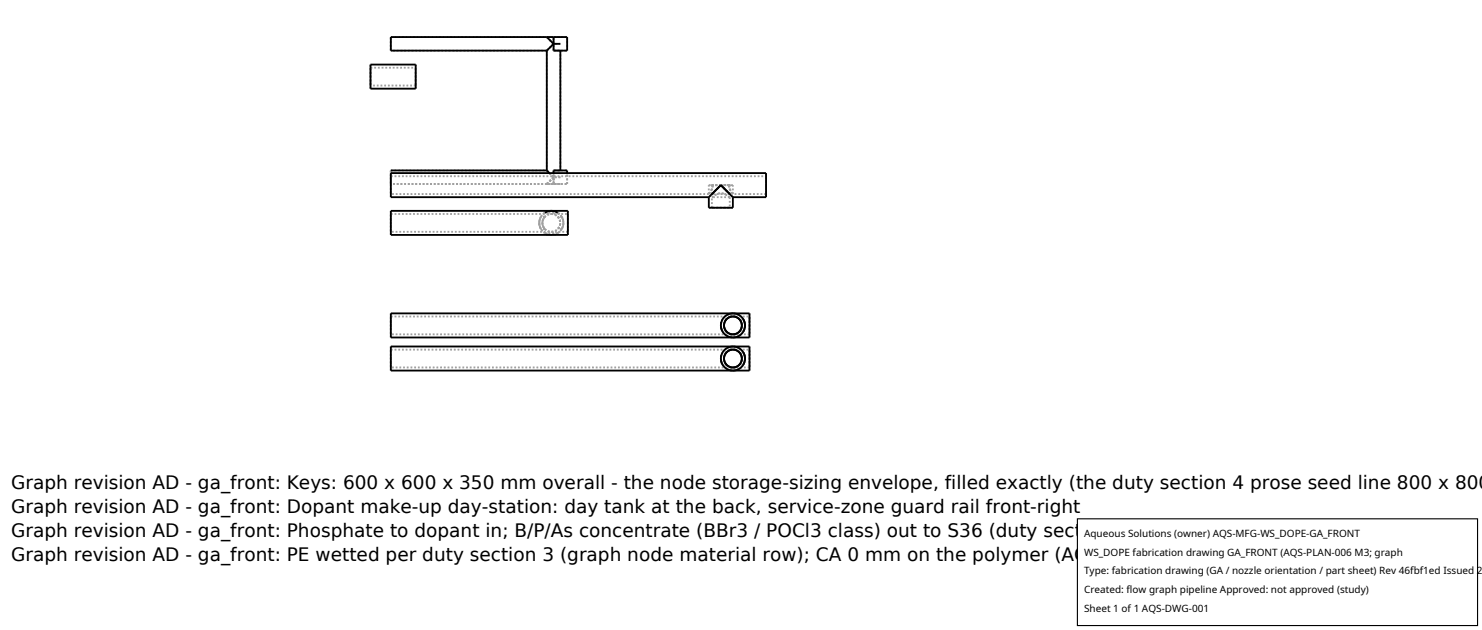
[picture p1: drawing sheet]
<svg xmlns="http://www.w3.org/2000/svg" width="212mm" height="90mm" viewBox="0 0 212 90" stroke-linecap="round" stroke-linejoin="round" font-family="sans-serif">
<defs><g id="words">
<g font-size="2.6">
<text x="1.6" y="69.8">Graph revision AD - ga_front: Keys: 600 x 600 x 350 mm overall - the node storage-sizing envelope, filled exactly (the duty section 4 prose seed line 800 x 800</text>
<text x="1.6" y="73.3">Graph revision AD - ga_front: Dopant make-up day-station: day tank at the back, service-zone guard rail front-right</text>
<text x="1.6" y="76.7">Graph revision AD - ga_front: Phosphate to dopant in; B/P/As concentrate (BBr3 / POCl3 class) out to S36 (duty section 1)</text>
<text x="1.6" y="80.2">Graph revision AD - ga_front: PE wetted per duty section 3 (graph node material row); CA 0 mm on the polymer (AQS-STD-001)</text>
</g>
<g font-size="1.4">
<text x="154.8" y="76.6">Aqueous Solutions (owner) AQS-MFG-WS_DOPE-GA_FRONT</text>
<text x="154.8" y="79.3">WS_DOPE fabrication drawing GA_FRONT (AQS-PLAN-006 M3; graph</text>
<text x="154.8" y="82">Type: fabrication drawing (GA / nozzle orientation / part sheet) Rev 46fbf1ed Issued 2</text>
<text x="154.8" y="84.7">Created: flow graph pipeline Approved: not approved (study)</text>
<text x="154.8" y="87.4">Sheet 1 of 1 AQS-DWG-001</text>
</g>
</g></defs>
<g fill="none" stroke="#a0a0a0" stroke-width=".26" stroke-dasharray=".3 .3" stroke-linecap="butt">
<path d="M52.9 12.7v-3.5M52.9 9.7h6.5M52.9 9.7v2.5M52.9 12.2v-2.5M55.8 5.3v1.9M55.8 7.2v-1.9M55.8 5.3h22.3M59.4 12.7v-3.5M59.4 9.7v2.5M59.4 12.2v-2.5M59.4 12.2h-6.5M78.1 7.2l1-.9"/>
<path d="M78.1 5.3l1 1M78.1 5.3h1M78.1 5.3h1.9M78.1 7.2v17.1M78.1 7.2h-22.3M79.1 7.2h.9M79.1 7.2v-.9M79.1 6.3l-1 .9M79.1 7.2h1.9M79.1 6.3v-1M79.1 5.3h1.9M79.1 6.3l-1-1"/>
<path d="M79.1 5.3v1M79.1 6.3v.9M79.1 5.3h-1M80 7.2h-.9M80 6.3h-.9M80 7.2v17.1M81 7.2v-1.9M55.8 24.3v2M55.8 26.3v-2M55.8 24.3h22.3M55.8 33.5v-3.4M55.8 30.6v2.5"/>
<path d="M55.8 33.1v-2.5M55.8 30.6h25.3M55.8 28.2v-3.5M55.8 25.2v2.5M55.8 27.7v-2.5M55.8 25.2h53.6M77 31.8l.2 .9 .6 .6M77.3 32.7l-.3-.8 .3-1M77.5 31.8l.1 .5 .2 .4M77.8 30.4l-.6 .6-.2 .8M77.8 32.7h-.5M77.8 30.9l-.2 .4-.1 .5"/>
<path d="M77.8 30.9h-.5M77.8 32.7l-.2-.4-.1-.5 .1-.4 .2-.5M78.1 24.3l1 1M78.1 26.3l1-1M78.1 26.3h1M78.1 26.3h-22.3M78.7 30.1l.7 .1 .5 .4 .4 .5 .2 .7-.2 .6-.3 .6-.6 .4-.6 .1-.7-.1-.5-.3-.4-.6-.2-.6 .2-.7 .3-.6 .6-.3 .6-.2M78.7 30.6l.6 .1 .3 .2 .3 .4 .1 .5-.1 .5-.3 .4-.4 .3-.5 .1-.4-.1-.4-.3-.3-.4-.1-.5 .1-.4 .2-.5 .4-.2 .5-.1M78.7 30.6h.5l.4 .3 .3 .4 .1 .5-.1 .5-.2 .4-.5 .3-.4 .1-.5-.1-.4-.3-.3-.3-.1-.6 .1-.4 .2-.5 .5-.3h.4M79.1 25.3l-1 1M79.1 25.3l-1-1M79.1 24.3h.9"/>
<path d="M79.1 25.3v-1M79.1 26.3v-1M79.1 26.3h-1M79.1 24.3h1.9M79.1 24.3v1M79.1 25.3v1M79.1 26.3h1.9M79.1 25.3v-.6M79.1 25.3l-.6-.6M79.7 33.3h-1.9M79.7 30.4a1.72 1.72 0 0 1 0 2.9M79.7 30.4h-1.9"/>
<path d="M79.7 33.3l-.9 .2-1-.2M79.7 30.9a1.27 1.27 0 0 1 0 1.8M79.7 30.9l.2 .4 .1 .5-.1 .5-.2 .4M80 24.3h-.9M80 25.3h-.9M80 26.3h-1.9M80.2 32.7l.3-.9-.3-.9M80.2 30.9h-.5M80.2 32.7h-.5M80.2 30.9l.3 .9-.3 .9M81 26.3v-2M81 26.3v-1.6"/>
<path d="M81.1 33.5v-3.4M81.1 30.6v2.5M81.1 33.1v-2.5M81.1 33.1h-25.3M101.2 29.7h3.5M101.2 27.7l.5-.7 .1-.6M101.2 26.4h.6M101.2 27.7h-45.4M101.2 27.7v-1.3M101.7 29.7h2.5M101.7 28.2l.7-.5 .5-.1 .6 .1 .7 .5M101.7 26.4h1.3"/>
<path d="M101.7 29.7v-1.5M101.7 27.7v-1.3M101.8 26.4l-.1 .6-.5 .7M101.8 26.4h-.6M103 26.4l1.7 1.8M103 26.4l-1.8 1.8M103 26.4h-1.2M103 26.4h-1.3M103 26.4l-1.3 1.3M103 26.4l1.2 1.3M103 26.4h1.2M104.1 26.4l.2 .6 .4 .7"/>
<path d="M104.1 26.4h-1.1M104.1 26.4h.6M104.2 29.7h-2.5M104.2 28.2l-.7-.5-.5-.1-.6 .1-.7 .5M104.2 28.2v1.5M104.2 26.4h-1.2M104.2 28.2h-2.5M104.2 27.7h-2.5M104.2 27.7v-1.3M104.7 27.7l-.4-.7-.2-.6M104.7 26.4h-.6M104.7 27.7v-1.3"/>
<path d="M109.4 28.2v-3.5M109.4 25.2v2.5M109.4 27.7v-2.5M109.4 27.7h-4.7M55.8 52.9v-3.4M55.8 49.9v2.6M55.8 52.5v-2.6M55.8 49.9h51.2M55.8 48.2v-3.5M55.8 45.2v2.5M55.8 47.7v-2.5M55.8 45.2h51.2"/>
<path d="M103 51.2l.2-.8 .6-.7M103 46.5l.2-.9 .6-.6M103 46.6v.1M103 51v.3M103 46.2v.4M103 51.4v.1M103 46.7v.1M103 51.7l.1 .1M103 47l.1 .1M103.1 51.9l.1 .1M103.1 47.2l.1 .1M103.2 47.3v.1"/>
<path d="M103.2 50.3l-.2 .4M103.2 50.3l-.2 .9 .2 .9M103.2 45.6l-.2 .4M103.2 45.6l-.2 .8 .2 1M103.4 51.2l.1-.5 .3-.4M103.4 46.5l.1-.5 .3-.4M103.8 52.7l-.6-.7-.2-.8M103.8 52.7l.9 .2 .9-.2M103.8 50.3h-.6M103.8 52.1l-.3-.4-.1-.5M103.8 52.1h-.6M103.8 50.3l-.3 .4-.1 .4 .1 .5 .3 .5"/>
<path d="M103.8 47.9l-.6-.6-.2-.8M103.8 47.9l.9 .3 .9-.3M103.8 45.6h-.6M103.8 47.4l-.3-.5-.1-.4M103.8 47.4h-.6M103.8 45.6l-.3 .4-.1 .4 .1 .5 .3 .5M104.7 49.5l-.9 .2M104.7 49.9h-.1M104.7 44.7l-.9 .3M104.7 45.2h-.1M105.6 49.7h-1.8M105.6 52.7a1.72 1.72 0 0 0 0-3"/>
<path d="M105.6 52.7h-1.8M105.6 49.7l-.9-.2M105.6 52.1a1.27 1.27 0 0 0 0-1.8M105.6 52.1l.3-.4 .1-.5-.1-.5-.3-.4M105.6 45h-1.8M105.6 47.9a1.72 1.72 0 0 0 0-2.9M105.6 47.9h-1.8M105.6 45l-.9-.3M105.6 47.4a1.27 1.27 0 0 0 0-1.8M105.6 47.4l.3-.4 .1-.5-.1-.5-.3-.4M106.2 52.1h-.6M106.2 50.3h-.6"/>
<path d="M106.2 52.1l.2-.9-.2-.9M106.2 47.4h-.6M106.2 45.6h-.6M106.2 47.4l.2-.9-.2-.9M106.2 47.3v.1M106.2 51.9v.1M106.4 51.6h-.1M106.4 46.8l-.1 .1M107 52.9v-3.4M107 49.9v2.6M107 52.5v-2.6M107 48.2v-3.5"/>
<path d="M107 45.2v2.5M107 47.7v-2.5M107 52.5h-51.2M107 47.7h-51.2"/>
</g>
<g fill="none" stroke="#000" stroke-width=".26">
<path d="M52.9 9.2h6.5v3.5h-6.5zM78.1 5.3l1 1M78.1 7.2v17.1M79.1 6.3l-1 .9M79.1 5.3v1.9h1.9v-1.9h-25.2v1.9h22.3M79.1 6.3h.9M80 7.2v17.1M55.8 24.3h22.3M55.8 30.1h25.3v3.4h-25.3zM77.8 30.4l.9-.3 1 .3M78.1 24.3l.4 .4M79.1 24.7v-.4h1.9v.4"/>
<path d="M101.2 28.2h-45.4v-3.5h53.6v3.5h-4.7M101.2 28.2v1.5h3.5v-1.5M103 26.4l-1.8 1.8M103 26.4l1.7 1.8M103 26.4l-1.3 1.3M103 26.4l1.2 1.3M55.8 44.7h51.2v3.5h-51.2zM55.8 49.5h51.2v3.4h-51.2zM103 51.3v.1M103 46.6h.1M103 46.7h.1M103 51.4h.1"/>
<path d="M103 51.5h.1M103 51.5v.2M103 46.8v.2M103 50.7v.3M103 46v.2M103.1 51.8v.1M103.1 47.1v.1M103.2 52v.1M103.2 47.3h.1M104.6 49.9l-.5 .2-.3 .2-.3 .5-.1 .4 .1 .5 .3 .4 .4 .3 .5 .1 .4-.1 .4-.3 .3-.4 .2-.5-.1-.5-.3-.4-.5-.3-.4-.1M104.6 45.2l-.5 .1-.3 .3-.3 .4-.1 .5 .1 .4 .3 .5 .4 .2 .5 .1h.4l.4-.3 .3-.4 .2-.5-.1-.5-.3-.4-.5-.3-.4-.1M106.2 50.3l.2 .6v.7"/>
<path d="M106.2 45.6l.2 .8M106.2 47.2v.1M106.3 51.7l-.1 .4M106.3 47l-.1 .2M106.3 51.6v.1M106.3 46.9v.1M106.4 46.4h.1M106.4 46.4v.4"/>
<circle cx="104.7" cy="46.5" r="1.27"/>
<circle cx="104.7" cy="51.2" r="1.27"/>
<circle cx="104.7" cy="51.2" r="1.72"/>
<circle cx="104.7" cy="46.5" r="1.72"/>
</g>
<path d="M153.9 74.1h57.1v15.2h-57.1z" fill="#fff" stroke="#000" stroke-width=".16"/>
<use href="#words"/>
</svg>
